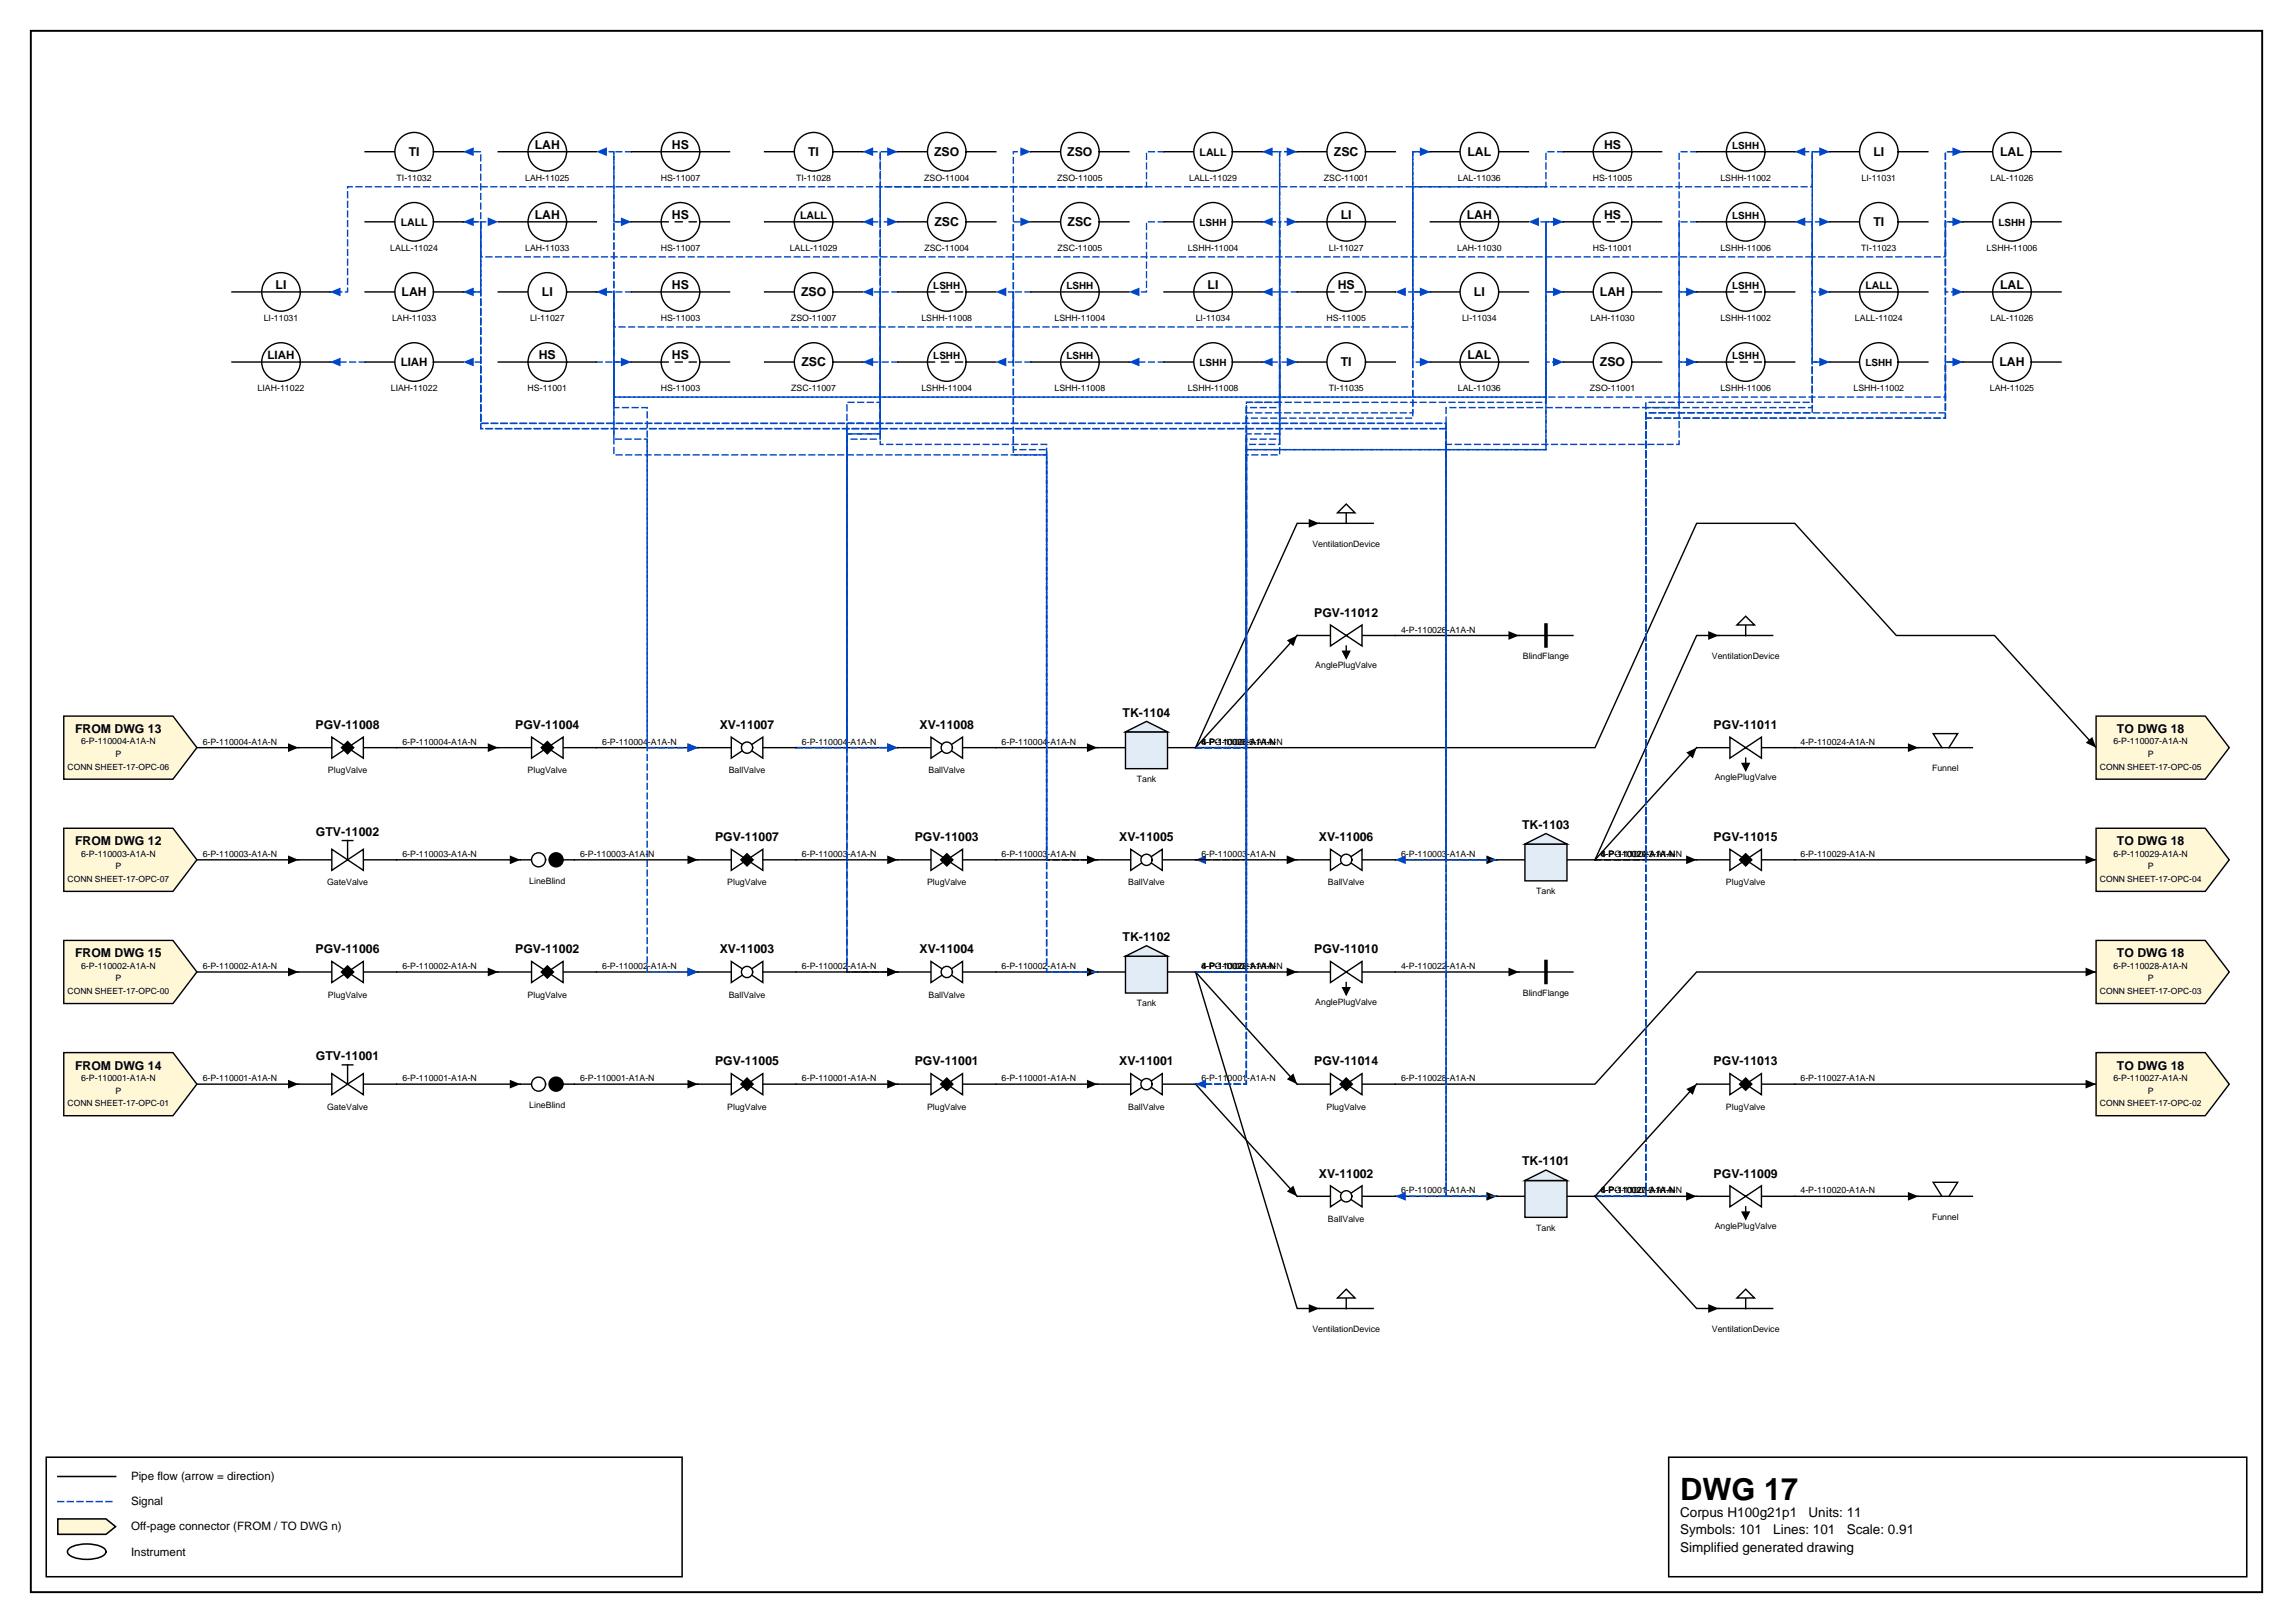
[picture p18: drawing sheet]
<svg xmlns="http://www.w3.org/2000/svg" width="420mm" height="297mm" viewBox="0 0 420 297" stroke-linecap="round" stroke-linejoin="round" font-family="sans-serif">
<defs><g id="words">
<text font-size="5.6" x="307.6" y="274.5">DWG 17</text>
<g font-size="2.5">
<text x="307.6" y="277.6">Corpus H100g21p1</text>
<text x="307.6" y="280.8">Symbols: 101</text>
<text x="324.6" y="280.8">Lines: 101</text>
<text x="331.1" y="277.6">Units: 11</text>
<text x="338.1" y="280.8">Scale: 0.91</text>
<text x="307.6" y="284">Simplified generated drawing</text>
</g>
<g font-size="2.2">
<text x="74.8" y="28.6">TI</text>
<text x="97.9" y="27.3">LAH</text>
<text x="123" y="27.3">HS</text>
<text x="148" y="28.6">TI</text>
<text x="171" y="28.6">ZSO</text>
<text x="195.4" y="28.6">ZSO</text>
<text x="244.2" y="28.6">ZSC</text>
<text x="268.7" y="28.6">LAL</text>
<text x="293.7" y="27.3">HS</text>
<text x="343" y="28.6">LI</text>
<text x="366.2" y="28.6">LAL</text>
<text x="97.9" y="40.1">LAH</text>
<text x="123" y="40.1">HS</text>
<text x="171.1" y="41.4">ZSC</text>
<text x="195.5" y="41.4">ZSC</text>
<text x="245.5" y="40.1">LI</text>
<text x="268.5" y="40.1">LAH</text>
<text x="293.7" y="40.1">HS</text>
<text x="343" y="41.4">TI</text>
<text x="50.5" y="52.9">LI</text>
<text x="123" y="52.9">HS</text>
<text x="221.1" y="52.9">LI</text>
<text x="244.9" y="52.9">HS</text>
<text x="366.2" y="52.9">LAL</text>
<text x="73.5" y="54.2">LAH</text>
<text x="99.2" y="54.2">LI</text>
<text x="146.6" y="54.2">ZSO</text>
<text x="269.9" y="54.2">LI</text>
<text x="292.9" y="54.2">LAH</text>
<text x="98.6" y="65.8">HS</text>
<text x="123" y="65.8">HS</text>
<text x="268.7" y="65.8">LAL</text>
<text x="146.7" y="67">ZSC</text>
<text x="245.5" y="67">TI</text>
<text x="292.9" y="67">ZSO</text>
<text x="366" y="67">LAH</text>
<text x="240.6" y="112.9">PGV-11012</text>
<text x="205.5" y="131.2">TK-1104</text>
<text x="13.7" y="134.2">FROM DWG 13</text>
<text x="57.8" y="133.4">PGV-11008</text>
<text x="94.3" y="133.4">PGV-11004</text>
<text x="131.8" y="133.4">XV-11007</text>
<text x="168.3" y="133.4">XV-11008</text>
<text x="313.7" y="133.4">PGV-11011</text>
<text x="387.6" y="134.2">TO DWG 18</text>
<text x="13.7" y="154.7">FROM DWG 12</text>
<text x="57.8" y="153">GTV-11002</text>
<text x="130.9" y="153.9">PGV-11007</text>
<text x="167.5" y="153.9">PGV-11003</text>
<text x="204.9" y="153.9">XV-11005</text>
<text x="241.5" y="153.9">XV-11006</text>
<text x="278.7" y="151.7">TK-1103</text>
<text x="313.7" y="153.9">PGV-11015</text>
<text x="387.6" y="154.7">TO DWG 18</text>
<text x="205.5" y="172.2">TK-1102</text>
<text x="13.7" y="175.2">FROM DWG 15</text>
<text x="57.8" y="174.5">PGV-11006</text>
<text x="94.3" y="174.5">PGV-11002</text>
<text x="131.8" y="174.5">XV-11003</text>
<text x="168.3" y="174.5">XV-11004</text>
<text x="240.6" y="174.5">PGV-11010</text>
<text x="387.6" y="175.2">TO DWG 18</text>
<text x="13.7" y="195.7">FROM DWG 14</text>
<text x="57.8" y="194">GTV-11001</text>
<text x="130.9" y="195">PGV-11005</text>
<text x="167.5" y="195">PGV-11001</text>
<text x="204.9" y="195">XV-11001</text>
<text x="240.6" y="195">PGV-11014</text>
<text x="313.7" y="195">PGV-11013</text>
<text x="387.6" y="195.7">TO DWG 18</text>
<text x="241.5" y="215.5">XV-11002</text>
<text x="278.7" y="213.3">TK-1101</text>
<text x="313.7" y="215.5">PGV-11009</text>
</g>
<g font-size="2.1">
<text x="49" y="65.8">LIAH</text>
<text x="73.4" y="67">LIAH</text>
<text x="24" y="270.9">Pipe flow (arrow = direction)</text>
<text x="24" y="275.5">Signal</text>
<text x="24" y="280.1">Off-page connector (FROM / TO DWG n)</text>
<text x="24" y="284.7">Instrument</text>
</g>
<g font-size="1.9">
<text x="219.6" y="28.6">LALL</text>
<text x="73.4" y="41.4">LALL</text>
<text x="146.5" y="40.1">LALL</text>
<text x="341.5" y="52.9">LALL</text>
</g>
<g font-size="1.8">
<text x="317.1" y="27.3">LSHH</text>
<text x="219.6" y="41.4">LSHH</text>
<text x="317.1" y="40.1">LSHH</text>
<text x="365.9" y="41.4">LSHH</text>
<text x="170.9" y="52.9">LSHH</text>
<text x="195.2" y="52.9">LSHH</text>
<text x="317.1" y="52.9">LSHH</text>
<text x="170.9" y="65.8">LSHH</text>
<text x="195.2" y="65.8">LSHH</text>
<text x="317.1" y="65.8">LSHH</text>
<text x="219.6" y="67">LSHH</text>
<text x="341.5" y="67">LSHH</text>
</g>
<g font-size="1.6">
<text x="72.6" y="33.1">TI-11032</text>
<text x="96.1" y="33.1">LAH-11025</text>
<text x="121" y="33.1">HS-11007</text>
<text x="145.8" y="33.1">TI-11028</text>
<text x="169.2" y="33.1">ZSO-11004</text>
<text x="193.6" y="33.1">ZSO-11005</text>
<text x="217.7" y="33.1">LALL-11029</text>
<text x="242.4" y="33.1">ZSC-11001</text>
<text x="266.9" y="33.1">LAL-11036</text>
<text x="291.6" y="33.1">HS-11005</text>
<text x="315" y="33.1">LSHH-11002</text>
<text x="340.8" y="33.1">LI-11031</text>
<text x="364.4" y="33.1">LAL-11026</text>
<text x="71.5" y="45.9">LALL-11024</text>
<text x="96.1" y="45.9">LAH-11033</text>
<text x="121" y="45.9">HS-11007</text>
<text x="144.6" y="45.9">LALL-11029</text>
<text x="169.2" y="45.9">ZSC-11004</text>
<text x="193.6" y="45.9">ZSC-11005</text>
<text x="217.5" y="45.9">LSHH-11004</text>
<text x="243.3" y="45.9">LI-11027</text>
<text x="266.8" y="45.9">LAH-11030</text>
<text x="291.6" y="45.9">HS-11001</text>
<text x="315" y="45.9">LSHH-11006</text>
<text x="340.8" y="45.9">TI-11023</text>
<text x="363.7" y="45.9">LSHH-11006</text>
<text x="48.3" y="58.7">LI-11031</text>
<text x="71.8" y="58.7">LAH-11033</text>
<text x="97" y="58.7">LI-11027</text>
<text x="121" y="58.7">HS-11003</text>
<text x="144.8" y="58.7">ZSO-11007</text>
<text x="168.7" y="58.7">LSHH-11008</text>
<text x="193.1" y="58.7">LSHH-11004</text>
<text x="218.9" y="58.7">LI-11034</text>
<text x="242.9" y="58.7">HS-11005</text>
<text x="267.7" y="58.7">LI-11034</text>
<text x="291.2" y="58.7">LAH-11030</text>
<text x="315" y="58.7">LSHH-11002</text>
<text x="339.6" y="58.7">LALL-11024</text>
<text x="364.4" y="58.7">LAL-11026</text>
<text x="47.2" y="71.6">LIAH-11022</text>
<text x="71.5" y="71.6">LIAH-11022</text>
<text x="96.6" y="71.6">HS-11001</text>
<text x="121" y="71.6">HS-11003</text>
<text x="144.9" y="71.6">ZSC-11007</text>
<text x="168.7" y="71.6">LSHH-11004</text>
<text x="193.1" y="71.6">LSHH-11008</text>
<text x="217.5" y="71.6">LSHH-11008</text>
<text x="243.3" y="71.6">TI-11035</text>
<text x="266.9" y="71.6">LAL-11036</text>
<text x="291.1" y="71.6">ZSO-11001</text>
<text x="315" y="71.6">LSHH-11006</text>
<text x="339.3" y="71.6">LSHH-11002</text>
<text x="364.3" y="71.6">LAH-11025</text>
<text x="240.3" y="100.1">VentilationDevice</text>
<text x="256.5" y="115.8">4-P-110026-A1A-N</text>
<text x="240.8" y="122.3">AnglePlugValve</text>
<text x="278.8" y="120.7">BlindFlange</text>
<text x="313.4" y="120.7">VentilationDevice</text>
<text x="14.9" y="136.2">6-P-110004-A1A-N</text>
<text x="37.1" y="136.3">6-P-110004-A1A-N</text>
<text x="73.7" y="136.3">6-P-110004-A1A-N</text>
<text x="110.2" y="136.3">6-P-110004-A1A-N</text>
<text x="146.8" y="136.3">6-P-110004-A1A-N</text>
<text x="183.4" y="136.3">6-P-110004-A1A-N</text>
<text x="219.9" y="136.3">6-P-110007-A1A-N</text>
<text x="219.9" y="136.3">4-P-110026-A1A-N</text>
<text x="219.9" y="136.3">4-PG-110025-A1A-N</text>
<text x="329.6" y="136.3">4-P-110024-A1A-N</text>
<text x="386.9" y="136.2">6-P-110007-A1A-N</text>
<text x="12.4" y="140.9">CONN SHEET-17-OPC-06</text>
<text x="21.1" y="138.5">P</text>
<text x="60" y="141.5">PlugValve</text>
<text x="96.6" y="141.5">PlugValve</text>
<text x="133.4" y="141.5">BallValve</text>
<text x="170" y="141.5">BallValve</text>
<text x="208.1" y="143.1">Tank</text>
<text x="313.9" y="142.8">AnglePlugValve</text>
<text x="353.7" y="141.2">Funnel</text>
<text x="384.5" y="140.9">CONN SHEET-17-OPC-05</text>
<text x="393.2" y="138.5">P</text>
<text x="12.4" y="161.4">CONN SHEET-17-OPC-07</text>
<text x="14.9" y="156.8">6-P-110003-A1A-N</text>
<text x="21.1" y="159.1">P</text>
<text x="37.1" y="156.8">6-P-110003-A1A-N</text>
<text x="73.7" y="156.8">6-P-110003-A1A-N</text>
<text x="96.9" y="161.7">LineBlind</text>
<text x="106.2" y="156.8">6-P-110003-A1A-N</text>
<text x="146.8" y="156.8">6-P-110003-A1A-N</text>
<text x="183.4" y="156.8">6-P-110003-A1A-N</text>
<text x="219.9" y="156.8">6-P-110003-A1A-N</text>
<text x="256.5" y="156.8">6-P-110003-A1A-N</text>
<text x="293.1" y="156.8">4-P-110024-A1A-N</text>
<text x="293.1" y="156.8">4-PG-110023-A1A-N</text>
<text x="293.1" y="156.8">6-P-110029-A1A-N</text>
<text x="329.6" y="156.8">6-P-110029-A1A-N</text>
<text x="384.5" y="161.4">CONN SHEET-17-OPC-04</text>
<text x="386.9" y="156.8">6-P-110029-A1A-N</text>
<text x="393.2" y="159.1">P</text>
<text x="59.9" y="162">GateValve</text>
<text x="133.2" y="162">PlugValve</text>
<text x="169.7" y="162">PlugValve</text>
<text x="206.6" y="162">BallValve</text>
<text x="243.1" y="162">BallValve</text>
<text x="281.3" y="163.7">Tank</text>
<text x="316" y="162">PlugValve</text>
<text x="14.9" y="177.3">6-P-110002-A1A-N</text>
<text x="21.1" y="179.6">P</text>
<text x="37.1" y="177.4">6-P-110002-A1A-N</text>
<text x="73.7" y="177.4">6-P-110002-A1A-N</text>
<text x="110.2" y="177.4">6-P-110002-A1A-N</text>
<text x="146.8" y="177.4">6-P-110002-A1A-N</text>
<text x="183.4" y="177.4">6-P-110002-A1A-N</text>
<text x="219.9" y="177.4">6-P-110028-A1A-N</text>
<text x="219.9" y="177.4">4-P-110022-A1A-N</text>
<text x="219.9" y="177.4">4-PG-110021-A1A-N</text>
<text x="256.5" y="177.4">4-P-110022-A1A-N</text>
<text x="386.9" y="177.3">6-P-110028-A1A-N</text>
<text x="393.2" y="179.6">P</text>
<text x="12.4" y="181.9">CONN SHEET-17-OPC-00</text>
<text x="60" y="182.6">PlugValve</text>
<text x="96.6" y="182.6">PlugValve</text>
<text x="133.4" y="182.6">BallValve</text>
<text x="170" y="182.6">BallValve</text>
<text x="208.1" y="184.2">Tank</text>
<text x="240.8" y="183.9">AnglePlugValve</text>
<text x="278.8" y="182.3">BlindFlange</text>
<text x="384.5" y="181.9">CONN SHEET-17-OPC-03</text>
<text x="14.9" y="197.8">6-P-110001-A1A-N</text>
<text x="37.1" y="197.9">6-P-110001-A1A-N</text>
<text x="73.7" y="197.9">6-P-110001-A1A-N</text>
<text x="106.2" y="197.9">6-P-110001-A1A-N</text>
<text x="146.8" y="197.9">6-P-110001-A1A-N</text>
<text x="183.4" y="197.9">6-P-110001-A1A-N</text>
<text x="219.9" y="197.9">6-P-110001-A1A-N</text>
<text x="256.5" y="197.9">6-P-110028-A1A-N</text>
<text x="329.6" y="197.9">6-P-110027-A1A-N</text>
<text x="386.9" y="197.8">6-P-110027-A1A-N</text>
<text x="12.4" y="202.4">CONN SHEET-17-OPC-01</text>
<text x="21.1" y="200.1">P</text>
<text x="59.9" y="203.1">GateValve</text>
<text x="96.9" y="202.8">LineBlind</text>
<text x="133.2" y="203.1">PlugValve</text>
<text x="169.7" y="203.1">PlugValve</text>
<text x="206.6" y="203.1">BallValve</text>
<text x="242.9" y="203.1">PlugValve</text>
<text x="316" y="203.1">PlugValve</text>
<text x="384.5" y="202.4">CONN SHEET-17-OPC-02</text>
<text x="393.2" y="200.1">P</text>
<text x="256.5" y="218.4">6-P-110001-A1A-N</text>
<text x="293.1" y="218.4">4-P-110020-A1A-N</text>
<text x="293.1" y="218.4">4-PG-110019-A1A-N</text>
<text x="293.1" y="218.4">6-P-110027-A1A-N</text>
<text x="329.6" y="218.4">4-P-110020-A1A-N</text>
<text x="243.1" y="223.6">BallValve</text>
<text x="281.3" y="225.2">Tank</text>
<text x="313.9" y="224.9">AnglePlugValve</text>
<text x="353.7" y="223.3">Funnel</text>
<text x="240.3" y="243.8">VentilationDevice</text>
<text x="313.4" y="243.8">VentilationDevice</text>
</g>
</g></defs>
<path d="M5.6 5.6h408.6v285.8h-408.6z" fill="none" stroke="#000" stroke-width=".35"/>
<path d="M8.5 266.7h116.4v21.9h-116.4zM10.6 270.2h10.6M305.5 266.7h105.8v21.9h-105.8z" fill="none" stroke="#000" stroke-width=".28"/>
<path d="M10.6 274.8h10.6" fill="none" stroke="#0046c8" stroke-width=".28" stroke-dasharray="1.1 .7"/>
<path d="M10.6 278h8.8l1.8 1.4-1.8 1.4h-8.8z" fill="#fff7d6" stroke="#000" stroke-width=".28"/>
<path d="M12.7 283.4a6.7 6.7 0 0 1 6.3 0 .72 .72 0 0 1 0 1.2 6.7 6.7 0 0 1-6.3 0 .72 .72 0 0 1 0-1.2z" fill="none" stroke="#000" stroke-width=".28"/>
<path d="M218.9 136.8h73.1l18.6-41h18l18.6 20.5h17.9l18.7 20.5" fill="none" stroke="#000" stroke-width=".26"/>
<path d="M381.9 135.9l1.2-1 .7 1.9z" fill="#000"/>
<path d="M218.9 136.8h9.3v-63.2h6.1v-7.3h-3.2" fill="none" stroke="#0046c8" stroke-width=".26" stroke-dasharray="1.1 .7"/>
<path d="M231.1 66.3l1.9-.8v1.6z" fill="#0046c8"/>
<path d="M218.9 136.8h9.3v-62.2h6.1v-8.3h3.2" fill="none" stroke="#0046c8" stroke-width=".26" stroke-dasharray="1.1 .7"/>
<path d="M235.6 65.5l1.9 .8-1.9 .8z" fill="#0046c8"/>
<path d="M241.5 95.8h-4l-18.6 41 18.6-20.5" fill="none" stroke="#000" stroke-width=".26"/>
<path d="M239.6 95l1.9 .8-1.9 .8zM235.6 117.2l1.9-.9-.7 2z" fill="#000"/>
<path d="M218.9 136.8h9.3v-61.2h30.5v-22.2h3.2" fill="none" stroke="#0046c8" stroke-width=".26" stroke-dasharray="1.1 .7"/>
<path d="M259.9 52.6l2 .8-2 .8z" fill="#0046c8"/>
<path d="M218.9 136.8h9.3v-60.3h30.5v-48.7h3.2" fill="none" stroke="#0046c8" stroke-width=".26" stroke-dasharray="1.1 .7"/>
<path d="M259.9 27l2 .8-2 .8z" fill="#0046c8"/>
<path d="M164.4 66.3h-3.3v11.2h-6v100.4h9.3" fill="none" stroke="#0046c8" stroke-width=".26" stroke-dasharray="1.1 .7"/>
<path d="M162.4 177.1l2 .8-2 .8z" fill="#0046c8"/>
<path d="M328.6 136.8h22.6" fill="none" stroke="#000" stroke-width=".26"/>
<path d="M349.3 136l1.9 .8-1.9 .8z" fill="#000"/>
<path d="M335 66.3h-3.2v-38.5h-3.2" fill="none" stroke="#0046c8" stroke-width=".26" stroke-dasharray="1.1 .7"/>
<path d="M328.6 27.8l1.9-.8v1.6z" fill="#0046c8"/>
<path d="M109.2 136.8h18.6M72.6 157.4h22.7M109.2 177.9h18.6M383.8 177.9h-73.2l-18.6 20.5h-36.6M328.6 218.9h22.6" fill="none" stroke="#000" stroke-width=".26"/>
<path d="M125.9 136l1.9 .8-1.9 .8zM93.3 156.6l2 .8-2 .8zM125.9 177.1l1.9 .8-1.9 .8zM381.8 177.1l2 .8-2 .8zM349.3 218.1l1.9 .8-1.9 .9z" fill="#000"/>
<path d="M213.1 66.3h-6.4" fill="none" stroke="#0046c8" stroke-width=".26" stroke-dasharray="1.1 .7"/>
<path d="M206.7 66.3l1.9-.8v1.6z" fill="#0046c8"/>
<path d="M188.7 66.3h-3.2v-12.9h-3.2" fill="none" stroke="#0046c8" stroke-width=".26" stroke-dasharray="1.1 .7"/>
<path d="M182.3 53.4l1.9-.8v1.6z" fill="#0046c8"/>
<path d="M213.1 40.6h-3.2v12.8h-3.2" fill="none" stroke="#0046c8" stroke-width=".26" stroke-dasharray="1.1 .7"/>
<path d="M206.7 53.4l1.9-.8v1.6z" fill="#0046c8"/>
<path d="M182.3 136.8h18.6" fill="none" stroke="#000" stroke-width=".26"/>
<path d="M199 136l1.9 .8-1.9 .8z" fill="#000"/>
<path d="M335 27.8h-3.2v6.4h-268.2v19.2h-3.2" fill="none" stroke="#0046c8" stroke-width=".26" stroke-dasharray="1.1 .7"/>
<path d="M60.4 53.4l2-.8v1.6z" fill="#0046c8"/>
<path d="M145.8 136.8h18.6" fill="none" stroke="#000" stroke-width=".26"/>
<path d="M162.4 136l2 .8-2 .8z" fill="#000"/>
<path d="M145.8 136.8h9.3v-58.4h6v-12.1h-3.2" fill="none" stroke="#0046c8" stroke-width=".26" stroke-dasharray="1.1 .7"/>
<path d="M157.9 66.3l2-.8v1.6z" fill="#0046c8"/>
<path d="M145.8 136.8h9.3v-57.4h6v-26h-3.2" fill="none" stroke="#0046c8" stroke-width=".26" stroke-dasharray="1.1 .7"/>
<path d="M157.9 53.4l2-.8v1.6z" fill="#0046c8"/>
<path d="M255.4 218.9h18.7" fill="none" stroke="#000" stroke-width=".26"/>
<path d="M272.1 218.1l2 .8-2 .9z" fill="#000"/>
<path d="M359.4 66.3h-3.2v6.4h-243.8v-44.9h-3.2" fill="none" stroke="#0046c8" stroke-width=".26" stroke-dasharray="1.1 .7"/>
<path d="M109.2 27.8l1.9-.8v1.6z" fill="#0046c8"/>
<path d="M145.8 157.4h18.6" fill="none" stroke="#000" stroke-width=".26"/>
<path d="M162.4 156.6l2 .8-2 .8z" fill="#000"/>
<path d="M213.1 27.8h-3.2v6.4h-48.8v6.4h-3.2" fill="none" stroke="#0046c8" stroke-width=".26" stroke-dasharray="1.1 .7"/>
<path d="M157.9 40.6l2-.8v1.6z" fill="#0046c8"/>
<path d="M115.6 66.3h-3.2v14.1h6.1v97.5h9.3" fill="none" stroke="#0046c8" stroke-width=".26" stroke-dasharray="1.1 .7"/>
<path d="M125.9 177.1l1.9 .8-1.9 .8z" fill="#0046c8"/>
<path d="M218.9 198.4l18.6 20.5" fill="none" stroke="#000" stroke-width=".26"/>
<path d="M235.6 218.1l1.2-1.1 .7 1.9z" fill="#000"/>
<path d="M218.9 198.4h9.3v-117.1h6.1v-53.5h3.2" fill="none" stroke="#0046c8" stroke-width=".26" stroke-dasharray="1.1 .7"/>
<path d="M235.6 27l1.9 .8-1.9 .8z" fill="#0046c8"/>
<path d="M218.9 198.4h9.3v-116.1h54.8v-16h3.2" fill="none" stroke="#0046c8" stroke-width=".26" stroke-dasharray="1.1 .7"/>
<path d="M284.3 65.5l1.9 .8-1.9 .8z" fill="#0046c8"/>
<path d="M255.4 116.3h22.7M72.6 136.8h18.6" fill="none" stroke="#000" stroke-width=".26"/>
<path d="M276.2 115.5l1.9 .8-1.9 .8zM89.3 136l1.9 .8-1.9 .8z" fill="#000"/>
<path d="M359.4 40.6h-3.2v6.4h-24.4v-6.4h-3.2" fill="none" stroke="#0046c8" stroke-width=".26" stroke-dasharray="1.1 .7"/>
<path d="M328.6 40.6l1.9-.8v1.6z" fill="#0046c8"/>
<path d="M115.6 53.4h-3.2v12.9h3.2" fill="none" stroke="#0046c8" stroke-width=".26" stroke-dasharray="1.1 .7"/>
<path d="M113.7 65.5l1.9 .8-1.9 .8z" fill="#0046c8"/>
<path d="M255.4 157.4h18.7M182.3 198.4h18.6" fill="none" stroke="#000" stroke-width=".26"/>
<path d="M272.1 156.6l2 .8-2 .8zM199 197.6l1.9 .8-1.9 .8z" fill="#000"/>
<path d="M237.5 53.4h-3.2v29.9h-6.1v74.1h-9.3" fill="none" stroke="#0046c8" stroke-width=".26" stroke-dasharray="1.1 .7"/>
<path d="M218.9 157.4l1.9-.8v1.6z" fill="#0046c8"/>
<path d="M164.4 53.4h-3.3v20.2h-6v63.2h9.3" fill="none" stroke="#0046c8" stroke-width=".26" stroke-dasharray="1.1 .7"/>
<path d="M162.4 136l2 .8-2 .8z" fill="#0046c8"/>
<path d="M359.4 27.8h-3.2v25.6h3.2" fill="none" stroke="#0046c8" stroke-width=".26" stroke-dasharray="1.1 .7"/>
<path d="M357.5 52.6l1.9 .8-1.9 .8z" fill="#0046c8"/>
<path d="M36.1 136.8h18.6M72.6 177.9h18.6M105.1 198.4h22.7" fill="none" stroke="#000" stroke-width=".26"/>
<path d="M52.7 136l2 .8-2 .8zM89.3 177.1l1.9 .8-1.9 .8zM125.9 197.6l1.9 .8-1.9 .8z" fill="#000"/>
<path d="M310.6 40.6h-3.2v25.7h3.2" fill="none" stroke="#0046c8" stroke-width=".26" stroke-dasharray="1.1 .7"/>
<path d="M308.7 65.5l1.9 .8-1.9 .8z" fill="#0046c8"/>
<path d="M115.6 40.6h-3.2v34h6.1v62.2h9.3" fill="none" stroke="#0046c8" stroke-width=".26" stroke-dasharray="1.1 .7"/>
<path d="M125.9 136l1.9 .8-1.9 .8z" fill="#0046c8"/>
<path d="M310.6 136.8l-18.6 20.6M255.4 177.9h22.7" fill="none" stroke="#000" stroke-width=".26"/>
<path d="M308.7 137.7l1.9-.9-.7 2zM276.2 177.1l1.9 .8-1.9 .8z" fill="#000"/>
<path d="M292 157.4h9.3v-81.8h30.5v-47.8h3.2" fill="none" stroke="#0046c8" stroke-width=".26" stroke-dasharray="1.1 .7"/>
<path d="M333.1 27l1.9 .8-1.9 .8z" fill="#0046c8"/>
<path d="M292 157.4h9.3v-80.9h54.9v-35.9h3.2" fill="none" stroke="#0046c8" stroke-width=".26" stroke-dasharray="1.1 .7"/>
<path d="M357.5 39.8l1.9 .8-1.9 .8z" fill="#0046c8"/>
<path d="M314.7 116.3h-4.1l-18.6 41.1h18.6" fill="none" stroke="#000" stroke-width=".26"/>
<path d="M312.7 115.5l2 .8-2 .8zM308.7 156.6l1.9 .8-1.9 .8z" fill="#000"/>
<path d="M274.1 157.4h-9.3v-79.9h-176.8v-24.1h-3.2" fill="none" stroke="#0046c8" stroke-width=".26" stroke-dasharray="1.1 .7"/>
<path d="M84.8 53.4l1.9-.8v1.6z" fill="#0046c8"/>
<path d="M274.1 157.4h-9.3v-79h-176.8v-50.6h-3.2" fill="none" stroke="#0046c8" stroke-width=".26" stroke-dasharray="1.1 .7"/>
<path d="M84.8 27.8l1.9-.8v1.6z" fill="#0046c8"/>
<path d="M36.1 157.4h18.6" fill="none" stroke="#000" stroke-width=".26"/>
<path d="M52.7 156.6l2 .8-2 .8z" fill="#000"/>
<path d="M115.6 27.8h-3.2v12.8h3.2" fill="none" stroke="#0046c8" stroke-width=".26" stroke-dasharray="1.1 .7"/>
<path d="M113.7 39.8l1.9 .8-1.9 .8z" fill="#0046c8"/>
<path d="M328.6 157.4h55.2M328.6 198.4h55.2" fill="none" stroke="#000" stroke-width=".26"/>
<path d="M381.8 156.6l2 .8-2 .8zM381.8 197.6l2 .8-2 .8z" fill="#000"/>
<path d="M66.8 66.3h-6.4" fill="none" stroke="#0046c8" stroke-width=".26" stroke-dasharray="1.1 .7"/>
<path d="M60.4 66.3l2-.8v1.6z" fill="#0046c8"/>
<path d="M84.8 53.4h3.2v-12.8h3.2" fill="none" stroke="#0046c8" stroke-width=".26" stroke-dasharray="1.1 .7"/>
<path d="M89.3 39.8l1.9 .8-1.9 .8z" fill="#0046c8"/>
<path d="M188.7 53.4h-3.2v12.9h-3.2" fill="none" stroke="#0046c8" stroke-width=".26" stroke-dasharray="1.1 .7"/>
<path d="M182.3 66.3l1.9-.8v1.6z" fill="#0046c8"/>
<path d="M164.4 177.9h-9.3v-98.5h6v-38.8h3.3" fill="none" stroke="#0046c8" stroke-width=".26" stroke-dasharray="1.1 .7"/>
<path d="M162.4 39.8l2 .8-2 .8z" fill="#0046c8"/>
<path d="M164.4 177.9h-9.3v-97.5h6v-52.6h3.3" fill="none" stroke="#0046c8" stroke-width=".26" stroke-dasharray="1.1 .7"/>
<path d="M162.4 27l2 .8-2 .8z" fill="#0046c8"/>
<path d="M182.3 177.9h18.6" fill="none" stroke="#000" stroke-width=".26"/>
<path d="M199 177.1l1.9 .8-1.9 .8z" fill="#000"/>
<path d="M84.8 40.6h3.2v6.4h243.8v6.4h3.2" fill="none" stroke="#0046c8" stroke-width=".26" stroke-dasharray="1.1 .7"/>
<path d="M333.1 52.6l1.9 .8-1.9 .8z" fill="#0046c8"/>
<path d="M145.8 177.9h18.6" fill="none" stroke="#000" stroke-width=".26"/>
<path d="M162.4 177.1l2 .8-2 .8z" fill="#000"/>
<path d="M310.6 66.3h-3.2v15h-42.6v76.1h-9.4" fill="none" stroke="#0046c8" stroke-width=".26" stroke-dasharray="1.1 .7"/>
<path d="M255.4 157.4l2-.8v1.6z" fill="#0046c8"/>
<path d="M261.9 53.4h-3.2v6.4h-24.4v-6.4h-3.2" fill="none" stroke="#0046c8" stroke-width=".26" stroke-dasharray="1.1 .7"/>
<path d="M231.1 53.4l1.9-.8v1.6z" fill="#0046c8"/>
<path d="M105.1 157.4h22.7" fill="none" stroke="#000" stroke-width=".26"/>
<path d="M125.9 156.6l1.9 .8-1.9 .8z" fill="#000"/>
<path d="M200.9 157.4h-9.3v-75.1h-6.1v-41.7h3.2" fill="none" stroke="#0046c8" stroke-width=".26" stroke-dasharray="1.1 .7"/>
<path d="M186.8 39.8l1.9 .8-1.9 .8z" fill="#0046c8"/>
<path d="M200.9 157.4h-9.3v-74.1h-6.1v-55.5h3.2" fill="none" stroke="#0046c8" stroke-width=".26" stroke-dasharray="1.1 .7"/>
<path d="M186.8 27l1.9 .8-1.9 .8z" fill="#0046c8"/>
<path d="M218.9 157.4h18.6M36.1 177.9h18.6" fill="none" stroke="#000" stroke-width=".26"/>
<path d="M235.6 156.6l1.9 .8-1.9 .8zM52.7 177.1l2 .8-2 .8z" fill="#000"/>
<path d="M292 218.9h9.3v-145.3h30.5v-7.3h3.2" fill="none" stroke="#0046c8" stroke-width=".26" stroke-dasharray="1.1 .7"/>
<path d="M333.1 65.5l1.9 .8-1.9 .8z" fill="#0046c8"/>
<path d="M292 218.9h18.6" fill="none" stroke="#000" stroke-width=".26"/>
<path d="M308.7 218.1l1.9 .8-1.9 .9z" fill="#000"/>
<path d="M292 218.9h9.3v-144.3h30.5v-34h3.2" fill="none" stroke="#0046c8" stroke-width=".26" stroke-dasharray="1.1 .7"/>
<path d="M333.1 39.8l1.9 .8-1.9 .8z" fill="#0046c8"/>
<path d="M292 218.9l18.6 20.6h4.1" fill="none" stroke="#000" stroke-width=".26"/>
<path d="M312.7 238.7l2 .8-2 .8z" fill="#000"/>
<path d="M292 218.9h9.3v-143.3h54.9v-9.3h3.2" fill="none" stroke="#0046c8" stroke-width=".26" stroke-dasharray="1.1 .7"/>
<path d="M357.5 65.5l1.9 .8-1.9 .8z" fill="#0046c8"/>
<path d="M292 218.9h9.3v-142.4h54.9v-48.7h3.2" fill="none" stroke="#0046c8" stroke-width=".26" stroke-dasharray="1.1 .7"/>
<path d="M357.5 27l1.9 .8-1.9 .8z" fill="#0046c8"/>
<path d="M310.6 198.4l-18.6 20.5" fill="none" stroke="#000" stroke-width=".26"/>
<path d="M308.7 199.3l1.9-.9-.7 2z" fill="#000"/>
<path d="M274.1 218.9h-9.3v-141.4h-176.8v-11.2h-3.2" fill="none" stroke="#0046c8" stroke-width=".26" stroke-dasharray="1.1 .7"/>
<path d="M84.8 66.3l1.9-.8v1.6z" fill="#0046c8"/>
<path d="M274.1 218.9h-9.3v-140.5h-176.8v-37.8h-3.2" fill="none" stroke="#0046c8" stroke-width=".26" stroke-dasharray="1.1 .7"/>
<path d="M84.8 40.6l1.9-.8v1.6z" fill="#0046c8"/>
<path d="M145.8 198.4h18.6" fill="none" stroke="#000" stroke-width=".26"/>
<path d="M162.4 197.6l2 .8-2 .8z" fill="#000"/>
<path d="M261.9 27.8h-3.2v38.5h3.2" fill="none" stroke="#0046c8" stroke-width=".26" stroke-dasharray="1.1 .7"/>
<path d="M259.9 65.5l2 .8-2 .8z" fill="#0046c8"/>
<path d="M182.3 157.4h18.6M218.9 177.9l18.6 20.5" fill="none" stroke="#000" stroke-width=".26"/>
<path d="M199 156.6l1.9 .8-1.9 .8zM235.6 197.5l1.2-1 .7 1.9z" fill="#000"/>
<path d="M218.9 177.9h9.3v-98.5h6.1v-38.8h-3.2" fill="none" stroke="#0046c8" stroke-width=".26" stroke-dasharray="1.1 .7"/>
<path d="M231.1 40.6l1.9-.8v1.6z" fill="#0046c8"/>
<path d="M218.9 177.9h9.3v-97.5h6.1v-52.6h-3.2" fill="none" stroke="#0046c8" stroke-width=".26" stroke-dasharray="1.1 .7"/>
<path d="M231.1 27.8l1.9-.8v1.6z" fill="#0046c8"/>
<path d="M218.9 177.9h18.6" fill="none" stroke="#000" stroke-width=".26"/>
<path d="M235.6 177.1l1.9 .8-1.9 .8z" fill="#000"/>
<path d="M200.9 177.9h-9.3v-96.6h-30.5v-53.5h-3.2" fill="none" stroke="#0046c8" stroke-width=".26" stroke-dasharray="1.1 .7"/>
<path d="M157.9 27.8l2-.8v1.6z" fill="#0046c8"/>
<path d="M218.9 177.9l18.6 61.6h4" fill="none" stroke="#000" stroke-width=".26"/>
<path d="M239.6 238.7l1.9 .8-1.9 .8z" fill="#000"/>
<path d="M218.9 177.9h9.3v-95.6h54.8v-28.9h3.2" fill="none" stroke="#0046c8" stroke-width=".26" stroke-dasharray="1.1 .7"/>
<path d="M284.3 52.6l1.9 .8-1.9 .8z" fill="#0046c8"/>
<path d="M200.9 177.9h-9.3v-94.6h-79.2v-29.9h-3.2" fill="none" stroke="#0046c8" stroke-width=".26" stroke-dasharray="1.1 .7"/>
<path d="M109.2 53.4l1.9-.8v1.6z" fill="#0046c8"/>
<path d="M310.6 27.8h-3.2v25.6h3.2" fill="none" stroke="#0046c8" stroke-width=".26" stroke-dasharray="1.1 .7"/>
<path d="M308.7 52.6l1.9 .8-1.9 .8z" fill="#0046c8"/>
<path d="M286.2 53.4h-3.2v-12.8h-3.2" fill="none" stroke="#0046c8" stroke-width=".26" stroke-dasharray="1.1 .7"/>
<path d="M279.8 40.6l2-.8v1.6z" fill="#0046c8"/>
<path d="M286.2 40.6h-3.2v33h-54.8v124.8h-9.3" fill="none" stroke="#0046c8" stroke-width=".26" stroke-dasharray="1.1 .7"/>
<path d="M218.9 198.4l1.9-.8v1.6z" fill="#0046c8"/>
<path d="M72.6 198.4h22.7" fill="none" stroke="#000" stroke-width=".26"/>
<path d="M93.3 197.6l2 .8-2 .8z" fill="#000"/>
<path d="M286.2 27.8h-3.2v6.4h-24.3v19.2h-3.3" fill="none" stroke="#0046c8" stroke-width=".26" stroke-dasharray="1.1 .7"/>
<path d="M255.4 53.4l2-.8v1.6z" fill="#0046c8"/>
<path d="M310.6 53.4h-3.2v21.2h-42.6v144.3h-9.4" fill="none" stroke="#0046c8" stroke-width=".26" stroke-dasharray="1.1 .7"/>
<path d="M255.4 218.9l2-.8v1.7z" fill="#0046c8"/>
<path d="M109.2 66.3h3.2v6.4h170.6v-32.1h3.2" fill="none" stroke="#0046c8" stroke-width=".26" stroke-dasharray="1.1 .7"/>
<path d="M284.3 39.8l1.9 .8-1.9 .8z" fill="#0046c8"/>
<path d="M109.2 53.4h3.2v6.4h121.9v-19.2h3.2" fill="none" stroke="#0046c8" stroke-width=".26" stroke-dasharray="1.1 .7"/>
<path d="M235.6 39.8l1.9 .8-1.9 .8z" fill="#0046c8"/>
<path d="M200.9 136.8h5.2M213.8 136.8h5.1M36.1 198.4h18.6" fill="none" stroke="#000" stroke-width=".26"/>
<path d="M52.7 197.6l2 .8-2 .8z" fill="#000"/>
<g fill="#e2ecf7" stroke="#000" stroke-width=".26">
<path d="M206.1 133.9h7.7v6.8h-7.7z"/>
<path d="M206.1 133.9l3.8-1.9 3.9 1.9z"/>
</g>
<path d="M188.7 40.6h5.5M201.2 40.6h5.5" fill="none" stroke="#000" stroke-width=".26"/>
<circle cx="197.7" cy="40.6" r="3.5" fill="#fff" stroke="#000" stroke-width=".26"/>
<path d="M383.8 192.6h19.9l4.4 5.8-4.4 5.8h-19.9z" fill="#fff7d6" stroke="#000" stroke-width=".26"/>
<path d="M164.4 66.3h5.4M176.9 66.3h5.4" fill="none" stroke="#000" stroke-width=".26"/>
<circle cx="173.3" cy="66.3" r="3.5" fill="#fff" stroke="#000" stroke-width=".26"/>
<path d="M169.8 66.3h1.3M172.4 66.3h1.3M174.9 66.3h1.3M310.6 136.8h6.1M322.5 136.8h6.1" fill="none" stroke="#000" stroke-width=".26"/>
<path d="M316.7 134.9l5.8 3.9v-3.9l-5.8 3.9z" fill="#fff" stroke="#000" stroke-width=".26"/>
<path d="M335 66.3h5.5M347.5 66.3h5.5M319.6 138.8v1.2" fill="none" stroke="#000" stroke-width=".26"/>
<path d="M319 139.7h1.2l-.6 1.3z" fill="#000" stroke="#000" stroke-width=".26"/>
<circle cx="344" cy="66.3" r="3.5" fill="#fff" stroke="#000" stroke-width=".26"/>
<path d="M237.5 198.4h6.1M249.4 198.4h6" fill="none" stroke="#000" stroke-width=".26"/>
<path d="M243.6 196.5l5.8 3.8v-3.8l-5.8 3.8z" fill="#fff" stroke="#000" stroke-width=".26"/>
<path d="M245.3 198.4l1.2-1.1 1.1 1.1-1.1 1.1z" fill="#000" stroke="#000" stroke-width=".26"/>
<path d="M54.7 157.4h6.1M66.5 157.4h6.1" fill="none" stroke="#000" stroke-width=".26"/>
<path d="M60.8 155.4l5.7 3.9v-3.9l-5.7 3.9z" fill="#fff" stroke="#000" stroke-width=".26"/>
<path d="M91.2 136.8h6.1M103.1 136.8h6.1M62.7 153.8h1.9M63.6 153.8v3.6" fill="none" stroke="#000" stroke-width=".26"/>
<path d="M97.3 134.9l5.8 3.9v-3.9l-5.8 3.9z" fill="#fff" stroke="#000" stroke-width=".26"/>
<path d="M99.1 136.8l1.1-1.1 1.1 1.1-1.1 1.2z" fill="#000" stroke="#000" stroke-width=".26"/>
<path d="M188.7 27.8h5.5M201.2 27.8h5.5M278.1 116.3h9.9" fill="none" stroke="#000" stroke-width=".26"/>
<path d="M283 114.4v3.8" fill="none" stroke="#000" stroke-width=".64"/>
<circle cx="197.7" cy="27.8" r="3.5" fill="#fff" stroke="#000" stroke-width=".26"/>
<path d="M351.2 136.8h4.3M356.8 136.8h4.3" fill="none" stroke="#000" stroke-width=".26"/>
<path d="M353.9 134.3h4.5l-1.6 2.5h-1.3z" fill="#fff" stroke="#000" stroke-width=".26"/>
<path d="M335 53.4h5.5M347.5 53.4h5.5" fill="none" stroke="#000" stroke-width=".26"/>
<circle cx="344" cy="53.4" r="3.5" fill="#fff" stroke="#000" stroke-width=".26"/>
<path d="M340.5 53.4h7" fill="none" stroke="#000" stroke-width=".26"/>
<path d="M383.8 131.1h19.9l4.4 5.7-4.4 5.8h-19.9z" fill="#fff7d6" stroke="#000" stroke-width=".26"/>
<path d="M91.2 177.9h6.1M103.1 177.9h6.1" fill="none" stroke="#000" stroke-width=".26"/>
<path d="M97.3 176l5.8 3.8v-3.8l-5.8 3.8z" fill="#fff" stroke="#000" stroke-width=".26"/>
<path d="M100.2 176.8l1.1 1.1-1.1 1.1-1.1-1.1z" fill="#000" stroke="#000" stroke-width=".26"/>
<path d="M310.6 218.9h6.1M322.5 218.9h6.1" fill="none" stroke="#000" stroke-width=".26"/>
<path d="M316.7 217l5.8 3.9v-3.9l-5.8 3.9z" fill="#fff" stroke="#000" stroke-width=".26"/>
<path d="M213.1 66.3h5.5M225.6 66.3h5.5M319.6 220.9v1.3" fill="none" stroke="#000" stroke-width=".26"/>
<path d="M319 221.8h1.2l-.6 1.3z" fill="#000" stroke="#000" stroke-width=".26"/>
<circle cx="222.1" cy="66.3" r="3.5" fill="#fff" stroke="#000" stroke-width=".26"/>
<path d="M213.1 53.4h5.5M225.6 53.4h5.5" fill="none" stroke="#000" stroke-width=".26"/>
<circle cx="222.1" cy="53.4" r="3.5" fill="#fff" stroke="#000" stroke-width=".26"/>
<path d="M218.6 53.4h7M335 40.6h5.5M347.5 40.6h5.5" fill="none" stroke="#000" stroke-width=".26"/>
<circle cx="344" cy="40.6" r="3.5" fill="#fff" stroke="#000" stroke-width=".26"/>
<path d="M188.7 66.3h5.5M201.2 66.3h5.5" fill="none" stroke="#000" stroke-width=".26"/>
<circle cx="197.7" cy="66.3" r="3.5" fill="#fff" stroke="#000" stroke-width=".26"/>
<path d="M213.1 40.6h5.5M225.6 40.6h5.5M194.2 66.3h7" fill="none" stroke="#000" stroke-width=".26"/>
<circle cx="222.1" cy="40.6" r="3.5" fill="#fff" stroke="#000" stroke-width=".26"/>
<path d="M164.4 136.8h6M176.2 136.8h6.1" fill="none" stroke="#000" stroke-width=".26"/>
<g fill="#fff" stroke="#000" stroke-width=".26">
<path d="M170.4 134.9l5.8 3.9v-3.9l-5.8 3.9z"/>
<circle cx="173.3" cy="136.8" r="1.03"/>
</g>
<path d="M314.7 239.5h9.8M319.6 237.6v1.9" fill="none" stroke="#000" stroke-width=".26"/>
<path d="M318 237.6l1.6-1.7 1.6 1.7z" fill="#fff" stroke="#000" stroke-width=".26"/>
<path d="M335 27.8h5.5M347.5 27.8h5.5" fill="none" stroke="#000" stroke-width=".26"/>
<circle cx="344" cy="27.8" r="3.5" fill="#fff" stroke="#000" stroke-width=".26"/>
<path d="M127.8 136.8h6.1M139.7 136.8h6.1" fill="none" stroke="#000" stroke-width=".26"/>
<g fill="#fff" stroke="#000" stroke-width=".26">
<path d="M133.9 134.9l5.8 3.9v-3.9l-5.8 3.9z"/>
<circle cx="136.8" cy="136.8" r="1.03"/>
</g>
<path d="M237.5 218.9h6.1M249.4 218.9h6" fill="none" stroke="#000" stroke-width=".26"/>
<g fill="#fff" stroke="#000" stroke-width=".26">
<path d="M243.6 217l5.8 3.9v-3.9l-5.8 3.9z"/>
<circle cx="246.5" cy="218.9" r="1.03"/>
</g>
<path d="M359.4 66.3h5.4M371.9 66.3h5.4" fill="none" stroke="#000" stroke-width=".26"/>
<circle cx="368.4" cy="66.3" r="3.5" fill="#fff" stroke="#000" stroke-width=".26"/>
<path d="M127.8 157.4h6.1M139.7 157.4h6.1" fill="none" stroke="#000" stroke-width=".26"/>
<path d="M133.9 155.4l5.8 3.9v-3.9l-5.8 3.9z" fill="#fff" stroke="#000" stroke-width=".26"/>
<path d="M136.8 156.2l1.1 1.2-1.1 1.1-1.2-1.1z" fill="#000" stroke="#000" stroke-width=".26"/>
<path d="M213.1 27.8h5.5M225.6 27.8h5.5" fill="none" stroke="#000" stroke-width=".26"/>
<circle cx="222.1" cy="27.8" r="3.5" fill="#fff" stroke="#000" stroke-width=".26"/>
<path d="M115.6 66.3h5.5M128.1 66.3h5.5" fill="none" stroke="#000" stroke-width=".26"/>
<circle cx="124.6" cy="66.3" r="3.5" fill="#fff" stroke="#000" stroke-width=".26"/>
<path d="M121.1 66.3h1.2M123.6 66.3h1.3M126.2 66.3h1.3M200.9 198.4h6.1M212.8 198.4h6.1" fill="none" stroke="#000" stroke-width=".26"/>
<g fill="#fff" stroke="#000" stroke-width=".26">
<path d="M207 196.5l5.8 3.8v-3.8l-5.8 3.8z"/>
<circle cx="209.9" cy="198.4" r="1.03"/>
</g>
<path d="M359.4 53.4h5.4M371.9 53.4h5.4" fill="none" stroke="#000" stroke-width=".26"/>
<circle cx="368.4" cy="53.4" r="3.5" fill="#fff" stroke="#000" stroke-width=".26"/>
<path d="M364.8 53.4h7.1M237.5 66.3h5.4M250 66.3h5.4" fill="none" stroke="#000" stroke-width=".26"/>
<circle cx="246.5" cy="66.3" r="3.5" fill="#fff" stroke="#000" stroke-width=".26"/>
<path d="M237.5 116.3h6.1M249.4 116.3h6" fill="none" stroke="#000" stroke-width=".26"/>
<path d="M243.6 114.4l5.8 3.8v-3.8l-5.8 3.8z" fill="#fff" stroke="#000" stroke-width=".26"/>
<path d="M246.5 118.2v1.3M54.7 136.8h6.1M66.5 136.8h6.1" fill="none" stroke="#000" stroke-width=".26"/>
<path d="M245.8 119.2h1.3l-.6 1.3z" fill="#000" stroke="#000" stroke-width=".26"/>
<path d="M60.8 134.9l5.7 3.9v-3.9l-5.7 3.9z" fill="#fff" stroke="#000" stroke-width=".26"/>
<path d="M62.5 136.8l1.1-1.1 1.2 1.1-1.2 1.2z" fill="#000" stroke="#000" stroke-width=".26"/>
<path d="M359.4 40.6h5.4M371.9 40.6h5.4" fill="none" stroke="#000" stroke-width=".26"/>
<circle cx="368.4" cy="40.6" r="3.5" fill="#fff" stroke="#000" stroke-width=".26"/>
<path d="M115.6 53.4h5.5M128.1 53.4h5.5" fill="none" stroke="#000" stroke-width=".26"/>
<circle cx="124.6" cy="53.4" r="3.5" fill="#fff" stroke="#000" stroke-width=".26"/>
<path d="M121.1 53.4h7M237.5 157.4h6.1M249.4 157.4h6" fill="none" stroke="#000" stroke-width=".26"/>
<g fill="#fff" stroke="#000" stroke-width=".26">
<path d="M243.6 155.4l5.8 3.9v-3.9l-5.8 3.9z"/>
<circle cx="246.5" cy="157.4" r="1.03"/>
</g>
<path d="M164.4 198.4h6M176.2 198.4h6.1" fill="none" stroke="#000" stroke-width=".26"/>
<path d="M170.4 196.5l5.8 3.8v-3.8l-5.8 3.8z" fill="#fff" stroke="#000" stroke-width=".26"/>
<path d="M172.2 198.4l1.1-1.1 1.2 1.1-1.2 1.1z" fill="#000" stroke="#000" stroke-width=".26"/>
<path d="M237.5 53.4h5.4M250 53.4h5.4" fill="none" stroke="#000" stroke-width=".26"/>
<circle cx="246.5" cy="53.4" r="3.5" fill="#fff" stroke="#000" stroke-width=".26"/>
<path d="M164.4 53.4h5.4M176.9 53.4h5.4M242.9 53.4h1.3M245.5 53.4h1.3M248.1 53.4h1.3" fill="none" stroke="#000" stroke-width=".26"/>
<circle cx="173.3" cy="53.4" r="3.5" fill="#fff" stroke="#000" stroke-width=".26"/>
<path d="M359.4 27.8h5.4M371.9 27.8h5.4M169.8 53.4h1.3M172.4 53.4h1.3M174.9 53.4h1.3" fill="none" stroke="#000" stroke-width=".26"/>
<circle cx="368.4" cy="27.8" r="3.5" fill="#fff" stroke="#000" stroke-width=".26"/>
<path d="M91.2 40.6h5.5M103.7 40.6h5.5" fill="none" stroke="#000" stroke-width=".26"/>
<circle cx="100.2" cy="40.6" r="3.5" fill="#fff" stroke="#000" stroke-width=".26"/>
<path d="M96.7 40.6h7" fill="none" stroke="#000" stroke-width=".26"/>
<path d="M11.7 131.1h20l4.4 5.7-4.4 5.8h-20z" fill="#fff7d6" stroke="#000" stroke-width=".26"/>
<path d="M237.5 40.6h5.4M250 40.6h5.4" fill="none" stroke="#000" stroke-width=".26"/>
<circle cx="246.5" cy="40.6" r="3.5" fill="#fff" stroke="#000" stroke-width=".26"/>
<path d="M242.9 40.6h7.1M95.3 198.4h2M103.1 198.4h2" fill="none" stroke="#000" stroke-width=".26"/>
<circle cx="98.6" cy="198.4" r="1.28" fill="#fff" stroke="#000" stroke-width=".26"/>
<circle cx="101.8" cy="198.4" r="1.28" fill="#000" stroke="#000" stroke-width=".26"/>
<path d="M54.7 177.9h6.1M66.5 177.9h6.1" fill="none" stroke="#000" stroke-width=".26"/>
<path d="M60.8 176l5.7 3.8v-3.8l-5.7 3.8z" fill="#fff" stroke="#000" stroke-width=".26"/>
<path d="M63.6 176.8l1.2 1.1-1.2 1.1-1.1-1.1z" fill="#000" stroke="#000" stroke-width=".26"/>
<path d="M310.6 40.6h5.5M323.1 40.6h5.5" fill="none" stroke="#000" stroke-width=".26"/>
<circle cx="319.6" cy="40.6" r="3.5" fill="#fff" stroke="#000" stroke-width=".26"/>
<path d="M115.6 40.6h5.5M128.1 40.6h5.5M316.1 40.6h7" fill="none" stroke="#000" stroke-width=".26"/>
<circle cx="124.6" cy="40.6" r="3.5" fill="#fff" stroke="#000" stroke-width=".26"/>
<path d="M121.1 40.6h1.2M123.6 40.6h1.3M126.2 40.6h1.3M237.5 177.9h6.1M249.4 177.9h6" fill="none" stroke="#000" stroke-width=".26"/>
<path d="M243.6 176l5.8 3.8v-3.8l-5.8 3.8z" fill="#fff" stroke="#000" stroke-width=".26"/>
<path d="M237.5 27.8h5.4M250 27.8h5.4M246.5 179.8v1.3" fill="none" stroke="#000" stroke-width=".26"/>
<path d="M245.8 180.8h1.3l-.6 1.3z" fill="#000" stroke="#000" stroke-width=".26"/>
<circle cx="246.5" cy="27.8" r="3.5" fill="#fff" stroke="#000" stroke-width=".26"/>
<path d="M274.1 157.4h5.1M286.9 157.4h5.1" fill="none" stroke="#000" stroke-width=".26"/>
<g fill="#e2ecf7" stroke="#000" stroke-width=".26">
<path d="M279.2 154.5h7.7v6.7h-7.7z"/>
<path d="M279.2 154.5l3.8-1.9 3.9 1.9z"/>
</g>
<path d="M11.7 151.6h20l4.4 5.8-4.4 5.7h-20z" fill="#fff7d6" stroke="#000" stroke-width=".26"/>
<path d="M314.7 116.3h9.8M319.6 114.4v1.9" fill="none" stroke="#000" stroke-width=".26"/>
<path d="M318 114.4l1.6-1.6 1.6 1.6z" fill="#fff" stroke="#000" stroke-width=".26"/>
<path d="M115.6 27.8h5.5M128.1 27.8h5.5" fill="none" stroke="#000" stroke-width=".26"/>
<circle cx="124.6" cy="27.8" r="3.5" fill="#fff" stroke="#000" stroke-width=".26"/>
<path d="M121.1 27.8h7M140 40.6h5.4M152.5 40.6h5.4" fill="none" stroke="#000" stroke-width=".26"/>
<circle cx="149" cy="40.6" r="3.5" fill="#fff" stroke="#000" stroke-width=".26"/>
<path d="M91.2 27.8h5.5M103.7 27.8h5.5M145.4 40.6h7.1" fill="none" stroke="#000" stroke-width=".26"/>
<circle cx="100.2" cy="27.8" r="3.5" fill="#fff" stroke="#000" stroke-width=".26"/>
<path d="M96.7 27.8h7M310.6 157.4h6.1M322.5 157.4h6.1" fill="none" stroke="#000" stroke-width=".26"/>
<path d="M316.7 155.4l5.8 3.9v-3.9l-5.8 3.9z" fill="#fff" stroke="#000" stroke-width=".26"/>
<path d="M318.5 157.4l1.1-1.2 1.1 1.2-1.1 1.1z" fill="#000" stroke="#000" stroke-width=".26"/>
<path d="M310.6 198.4h6.1M322.5 198.4h6.1" fill="none" stroke="#000" stroke-width=".26"/>
<path d="M316.7 196.5l5.8 3.8v-3.8l-5.8 3.8z" fill="#fff" stroke="#000" stroke-width=".26"/>
<path d="M319.6 197.3l1.1 1.1-1.1 1.1-1.1-1.1z" fill="#000" stroke="#000" stroke-width=".26"/>
<path d="M241.5 95.8h9.9M246.5 93.9v1.9" fill="none" stroke="#000" stroke-width=".26"/>
<path d="M246.5 92.2l1.6 1.7h-3.2z" fill="#fff" stroke="#000" stroke-width=".26"/>
<path d="M164.4 40.6h5.4M176.9 40.6h5.4" fill="none" stroke="#000" stroke-width=".26"/>
<circle cx="173.3" cy="40.6" r="3.5" fill="#fff" stroke="#000" stroke-width=".26"/>
<path d="M66.8 66.3h5.5M79.4 66.3h5.4" fill="none" stroke="#000" stroke-width=".26"/>
<circle cx="75.8" cy="66.3" r="3.5" fill="#fff" stroke="#000" stroke-width=".26"/>
<path d="M66.8 53.4h5.5M79.4 53.4h5.4" fill="none" stroke="#000" stroke-width=".26"/>
<circle cx="75.8" cy="53.4" r="3.5" fill="#fff" stroke="#000" stroke-width=".26"/>
<path d="M140 27.8h5.4M152.5 27.8h5.4" fill="none" stroke="#000" stroke-width=".26"/>
<circle cx="149" cy="27.8" r="3.5" fill="#fff" stroke="#000" stroke-width=".26"/>
<path d="M188.7 53.4h5.5M201.2 53.4h5.5" fill="none" stroke="#000" stroke-width=".26"/>
<circle cx="197.7" cy="53.4" r="3.5" fill="#fff" stroke="#000" stroke-width=".26"/>
<path d="M194.2 53.4h7M164.4 177.9h6M176.2 177.9h6.1" fill="none" stroke="#000" stroke-width=".26"/>
<g fill="#fff" stroke="#000" stroke-width=".26">
<path d="M170.4 176l5.8 3.8v-3.8l-5.8 3.8z"/>
<circle cx="173.3" cy="177.9" r="1.03"/>
</g>
<path d="M66.8 40.6h5.5M79.4 40.6h5.4" fill="none" stroke="#000" stroke-width=".26"/>
<circle cx="75.8" cy="40.6" r="3.5" fill="#fff" stroke="#000" stroke-width=".26"/>
<path d="M383.8 151.6h19.9l4.4 5.8-4.4 5.7h-19.9z" fill="#fff7d6" stroke="#000" stroke-width=".26"/>
<path d="M164.4 27.8h5.4M176.9 27.8h5.4" fill="none" stroke="#000" stroke-width=".26"/>
<circle cx="173.3" cy="27.8" r="3.5" fill="#fff" stroke="#000" stroke-width=".26"/>
<path d="M66.8 27.8h5.5M79.4 27.8h5.4" fill="none" stroke="#000" stroke-width=".26"/>
<circle cx="75.8" cy="27.8" r="3.5" fill="#fff" stroke="#000" stroke-width=".26"/>
<path d="M127.8 177.9h6.1M139.7 177.9h6.1" fill="none" stroke="#000" stroke-width=".26"/>
<g fill="#fff" stroke="#000" stroke-width=".26">
<path d="M133.9 176l5.8 3.8v-3.8l-5.8 3.8z"/>
<circle cx="136.8" cy="177.9" r="1.03"/>
</g>
<path d="M261.9 66.3h5.4M274.4 66.3h5.4" fill="none" stroke="#000" stroke-width=".26"/>
<circle cx="270.8" cy="66.3" r="3.5" fill="#fff" stroke="#000" stroke-width=".26"/>
<path d="M267.3 66.3h7.1M310.6 66.3h5.5M323.1 66.3h5.5" fill="none" stroke="#000" stroke-width=".26"/>
<circle cx="319.6" cy="66.3" r="3.5" fill="#fff" stroke="#000" stroke-width=".26"/>
<path d="M316.1 66.3h1.3M318.6 66.3h1.3M321.2 66.3h1.3M241.5 239.5h9.9M246.5 237.6v1.9" fill="none" stroke="#000" stroke-width=".26"/>
<path d="M246.5 235.9l1.6 1.7h-3.2z" fill="#fff" stroke="#000" stroke-width=".26"/>
<path d="M261.9 53.4h5.4M274.4 53.4h5.4" fill="none" stroke="#000" stroke-width=".26"/>
<circle cx="270.8" cy="53.4" r="3.5" fill="#fff" stroke="#000" stroke-width=".26"/>
<path d="M95.3 157.4h2M103.1 157.4h2" fill="none" stroke="#000" stroke-width=".26"/>
<circle cx="98.6" cy="157.4" r="1.28" fill="#fff" stroke="#000" stroke-width=".26"/>
<circle cx="101.8" cy="157.4" r="1.28" fill="#000" stroke="#000" stroke-width=".26"/>
<path d="M42.5 66.3h5.4M55 66.3h5.4" fill="none" stroke="#000" stroke-width=".26"/>
<circle cx="51.4" cy="66.3" r="3.5" fill="#fff" stroke="#000" stroke-width=".26"/>
<path d="M261.9 40.6h5.4M274.4 40.6h5.4M47.9 66.3h7.1" fill="none" stroke="#000" stroke-width=".26"/>
<circle cx="270.8" cy="40.6" r="3.5" fill="#fff" stroke="#000" stroke-width=".26"/>
<path d="M267.3 40.6h7.1M200.9 157.4h6.1M212.8 157.4h6.1" fill="none" stroke="#000" stroke-width=".26"/>
<g fill="#fff" stroke="#000" stroke-width=".26">
<path d="M207 155.4l5.8 3.9v-3.9l-5.8 3.9z"/>
<circle cx="209.9" cy="157.4" r="1.03"/>
</g>
<path d="M351.2 218.9h4.3M356.8 218.9h4.3" fill="none" stroke="#000" stroke-width=".26"/>
<path d="M353.9 216.4h4.5l-1.6 2.5h-1.3z" fill="#fff" stroke="#000" stroke-width=".26"/>
<path d="M383.8 172.1h19.9l4.4 5.8-4.4 5.8h-19.9z" fill="#fff7d6" stroke="#000" stroke-width=".26"/>
<path d="M42.5 53.4h5.4M55 53.4h5.4" fill="none" stroke="#000" stroke-width=".26"/>
<circle cx="51.4" cy="53.4" r="3.5" fill="#fff" stroke="#000" stroke-width=".26"/>
<path d="M47.9 53.4h7.1" fill="none" stroke="#000" stroke-width=".26"/>
<path d="M11.7 172.1h20l4.4 5.8-4.4 5.8h-20z" fill="#fff7d6" stroke="#000" stroke-width=".26"/>
<path d="M274.1 218.9h5.1M286.9 218.9h5.1" fill="none" stroke="#000" stroke-width=".26"/>
<g fill="#e2ecf7" stroke="#000" stroke-width=".26">
<path d="M279.2 216.1h7.7v6.7h-7.7z"/>
<path d="M279.2 216.1l3.8-2 3.9 2z"/>
</g>
<path d="M127.8 198.4h6.1M139.7 198.4h6.1" fill="none" stroke="#000" stroke-width=".26"/>
<path d="M133.9 196.5l5.8 3.8v-3.8l-5.8 3.8z" fill="#fff" stroke="#000" stroke-width=".26"/>
<path d="M136.8 197.3l1.1 1.1-1.1 1.1-1.2-1.1z" fill="#000" stroke="#000" stroke-width=".26"/>
<path d="M261.9 27.8h5.4M274.4 27.8h5.4" fill="none" stroke="#000" stroke-width=".26"/>
<circle cx="270.8" cy="27.8" r="3.5" fill="#fff" stroke="#000" stroke-width=".26"/>
<path d="M164.4 157.4h6M176.2 157.4h6.1M278.1 177.9h9.9" fill="none" stroke="#000" stroke-width=".26"/>
<path d="M283 176v3.8" fill="none" stroke="#000" stroke-width=".64"/>
<path d="M170.4 155.4l5.8 3.9v-3.9l-5.8 3.9z" fill="#fff" stroke="#000" stroke-width=".26"/>
<path d="M172.2 157.4l1.1-1.2 1.2 1.2-1.2 1.1z" fill="#000" stroke="#000" stroke-width=".26"/>
<path d="M200.9 177.9h5.2M213.8 177.9h5.1" fill="none" stroke="#000" stroke-width=".26"/>
<g fill="#e2ecf7" stroke="#000" stroke-width=".26">
<path d="M206.1 175h7.7v6.7h-7.7z"/>
<path d="M206.1 175l3.8-1.9 3.9 1.9z"/>
</g>
<path d="M286.2 66.3h5.5M298.8 66.3h5.4" fill="none" stroke="#000" stroke-width=".26"/>
<circle cx="295.2" cy="66.3" r="3.5" fill="#fff" stroke="#000" stroke-width=".26"/>
<path d="M140 66.3h5.4M152.5 66.3h5.4" fill="none" stroke="#000" stroke-width=".26"/>
<circle cx="149" cy="66.3" r="3.5" fill="#fff" stroke="#000" stroke-width=".26"/>
<path d="M310.6 27.8h5.5M323.1 27.8h5.5" fill="none" stroke="#000" stroke-width=".26"/>
<circle cx="319.6" cy="27.8" r="3.5" fill="#fff" stroke="#000" stroke-width=".26"/>
<path d="M316.1 27.8h7M286.2 53.4h5.5M298.8 53.4h5.4" fill="none" stroke="#000" stroke-width=".26"/>
<circle cx="295.2" cy="53.4" r="3.5" fill="#fff" stroke="#000" stroke-width=".26"/>
<path d="M286.2 40.6h5.5M298.8 40.6h5.4" fill="none" stroke="#000" stroke-width=".26"/>
<circle cx="295.2" cy="40.6" r="3.5" fill="#fff" stroke="#000" stroke-width=".26"/>
<path d="M291.7 40.6h1.3M294.3 40.6h1.2M296.8 40.6h1.3M54.7 198.4h6.1M66.5 198.4h6.1" fill="none" stroke="#000" stroke-width=".26"/>
<path d="M60.8 196.5l5.7 3.8v-3.8l-5.7 3.8z" fill="#fff" stroke="#000" stroke-width=".26"/>
<path d="M286.2 27.8h5.5M298.8 27.8h5.4M62.7 194.9h1.9M63.6 194.9v3.5" fill="none" stroke="#000" stroke-width=".26"/>
<circle cx="295.2" cy="27.8" r="3.5" fill="#fff" stroke="#000" stroke-width=".26"/>
<path d="M291.7 27.8h7.1M140 53.4h5.4M152.5 53.4h5.4" fill="none" stroke="#000" stroke-width=".26"/>
<circle cx="149" cy="53.4" r="3.5" fill="#fff" stroke="#000" stroke-width=".26"/>
<path d="M310.6 53.4h5.5M323.1 53.4h5.5" fill="none" stroke="#000" stroke-width=".26"/>
<circle cx="319.6" cy="53.4" r="3.5" fill="#fff" stroke="#000" stroke-width=".26"/>
<path d="M316.1 53.4h1.3M318.6 53.4h1.3M321.2 53.4h1.3M91.2 66.3h5.5M103.7 66.3h5.5" fill="none" stroke="#000" stroke-width=".26"/>
<circle cx="100.2" cy="66.3" r="3.5" fill="#fff" stroke="#000" stroke-width=".26"/>
<path d="M91.2 53.4h5.5M103.7 53.4h5.5M96.7 66.3h7" fill="none" stroke="#000" stroke-width=".26"/>
<circle cx="100.2" cy="53.4" r="3.5" fill="#fff" stroke="#000" stroke-width=".26"/>
<path d="M11.7 192.6h20l4.4 5.8-4.4 5.8h-20z" fill="#fff7d6" stroke="#000" stroke-width=".26"/>
<use href="#words"/>
</svg>
